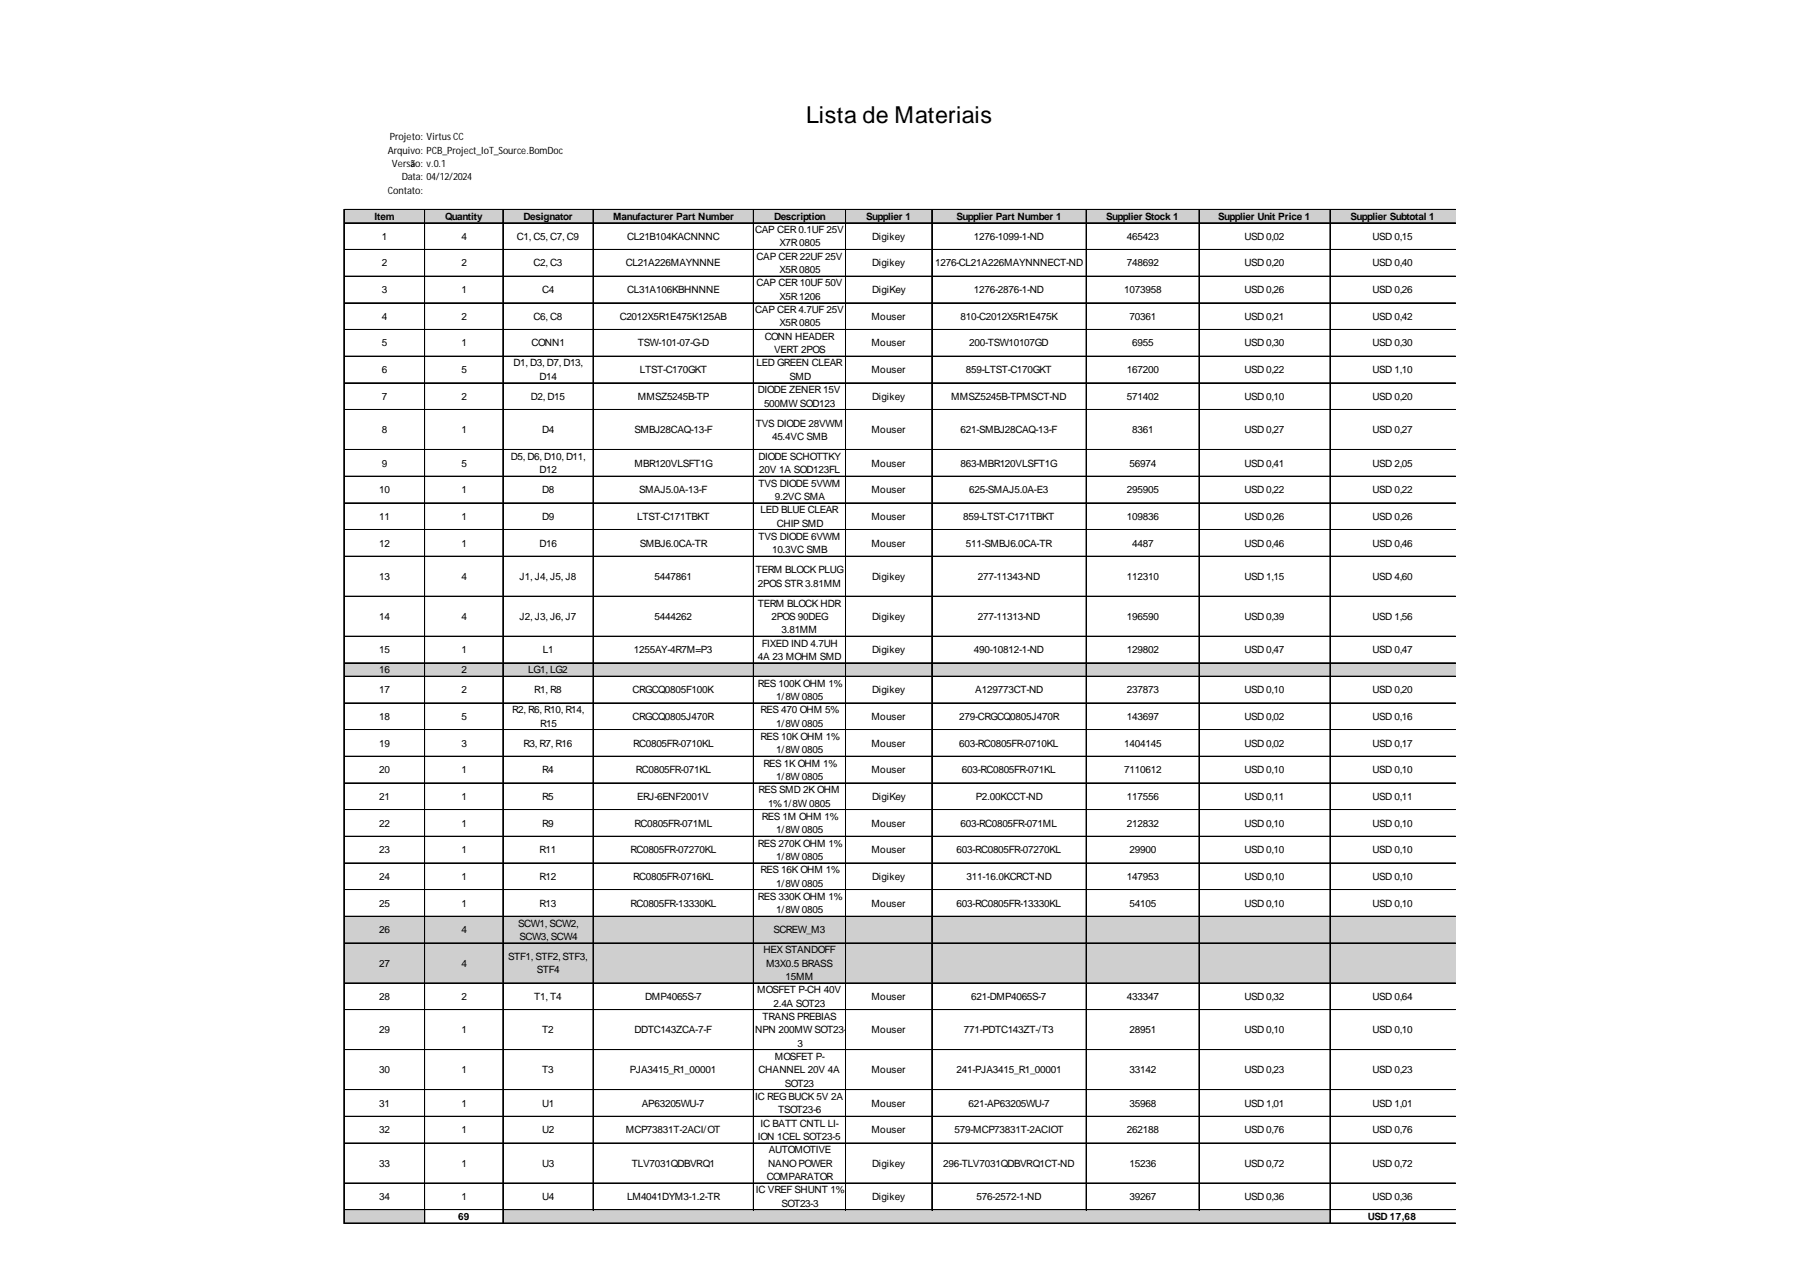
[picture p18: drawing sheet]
<svg xmlns="http://www.w3.org/2000/svg" width="297mm" height="210mm" viewBox="0 0 297 210" stroke-linecap="round" stroke-linejoin="round" font-family="sans-serif">
<defs><g id="words">
<text font-size="3.8" x="132.9" y="20.2">Lista de Materiais</text>
<g font-size="1.6">
<text x="64.3" y="23.1">Projeto: Virtus CC</text>
<text x="63.9" y="25.3">Arquivo: PCB_Project_IoT_Source.BomDoc</text>
<text x="64.6" y="27.5">Versão: v.0.1</text>
<text x="66.2" y="29.7">Data: 04/12/2024</text>
<text x="63.9" y="31.9">Contato:</text>
<text x="61.7" y="36.2">Item</text>
<text x="62.9" y="39.5">1</text>
<text x="73.4" y="36.2">Quantity</text>
<text x="76" y="39.5">4</text>
<text x="85.2" y="39.5">C1, C5, C7, C9</text>
<text x="86.3" y="36.2">Designator</text>
<text x="101" y="36.2">Manufacturer Part Number</text>
<text x="103.4" y="39.5">CL21B104KACNNNC</text>
<text x="124.5" y="38.4">CAP CER0.1UF 25V</text>
<text x="127.6" y="36.2">Description</text>
<text x="128.5" y="40.6">X7R0805</text>
<text x="142.8" y="36.2">Supplier 1</text>
<text x="143.8" y="39.5">Digikey</text>
<text x="157.7" y="36.2">Supplier Part Number 1</text>
<text x="160.5" y="39.5">1276-1099-1-ND</text>
<text x="182.3" y="36.2">Supplier Stock 1</text>
<text x="185.7" y="39.5">465423</text>
<text x="200.8" y="36.2">Supplier Unit Price 1</text>
<text x="205.1" y="39.5">USD 0,02</text>
<text x="222.6" y="36.2">Supplier Subtotal 1</text>
<text x="226.3" y="39.5">USD 0,15</text>
<text x="62.9" y="43.9">2</text>
<text x="76" y="43.9">2</text>
<text x="87.9" y="43.9">C2, C3</text>
<text x="103.1" y="43.9">CL21A226MAYNNNE</text>
<text x="124.7" y="42.8">CAP CER22UF 25V</text>
<text x="124.7" y="47.2">CAP CER10UF 50V</text>
<text x="128.5" y="45">X5R0805</text>
<text x="143.8" y="43.9">Digikey</text>
<text x="154.1" y="43.9">1276-CL21A226MAYNNNECT-ND</text>
<text x="185.7" y="43.9">748692</text>
<text x="205.1" y="43.9">USD 0,20</text>
<text x="226.3" y="43.9">USD 0,40</text>
<text x="62.9" y="48.3">3</text>
<text x="62.9" y="52.7">4</text>
<text x="76" y="48.3">1</text>
<text x="76" y="52.7">2</text>
<text x="87.9" y="52.7">C6, C8</text>
<text x="89.4" y="48.3">C4</text>
<text x="102.1" y="52.7">C2012X5R1E475K125AB</text>
<text x="103.4" y="48.3">CL31A106KBHNNNE</text>
<text x="124.5" y="51.6">CAP CER4.7UF 25V</text>
<text x="128.5" y="49.4">X5R1206</text>
<text x="128.5" y="53.8">X5R0805</text>
<text x="143.7" y="52.7">Mouser</text>
<text x="143.8" y="48.3">DigiKey</text>
<text x="158.3" y="52.7">810-C2012X5R1E475K</text>
<text x="160.5" y="48.3">1276-2876-1-ND</text>
<text x="185.3" y="48.3">1073958</text>
<text x="186.2" y="52.7">70361</text>
<text x="205.1" y="48.3">USD 0,26</text>
<text x="205.1" y="52.7">USD 0,21</text>
<text x="226.3" y="48.3">USD 0,26</text>
<text x="226.3" y="52.7">USD 0,42</text>
<text x="62.9" y="57.1">5</text>
<text x="76" y="57.1">1</text>
<text x="87.6" y="57.1">CONN1</text>
<text x="105.1" y="57.1">TSW-101-07-G-D</text>
<text x="126" y="56">CONN HEADER</text>
<text x="127.6" y="58.2">VERT 2POS</text>
<text x="143.7" y="57.1">Mouser</text>
<text x="159.7" y="57.1">200-TSW10107GD</text>
<text x="186.6" y="57.1">6955</text>
<text x="205.1" y="57.1">USD 0,30</text>
<text x="226.3" y="57.1">USD 0,30</text>
<text x="62.9" y="61.5">6</text>
<text x="62.9" y="65.9">7</text>
<text x="76" y="61.5">5</text>
<text x="76" y="65.9">2</text>
<text x="84.6" y="60.4">D1, D3, D7, D13,</text>
<text x="87.5" y="65.9">D2, D15</text>
<text x="88.9" y="62.6">D14</text>
<text x="105.1" y="65.9">MMSZ5245B-TP</text>
<text x="105.5" y="61.5">LTST-C170GKT</text>
<text x="124.7" y="60.4">LED GREEN CLEAR</text>
<text x="124.9" y="64.8">DIODE ZENER15V</text>
<text x="130.1" y="62.6">SMD</text>
<text x="143.7" y="61.5">Mouser</text>
<text x="143.8" y="65.9">Digikey</text>
<text x="156.8" y="65.9">MMSZ5245B-TPMSCT-ND</text>
<text x="159.2" y="61.5">859-LTST-C170GKT</text>
<text x="185.7" y="61.5">167200</text>
<text x="185.7" y="65.9">571402</text>
<text x="205.1" y="61.5">USD 0,22</text>
<text x="205.1" y="65.9">USD 0,10</text>
<text x="226.3" y="61.5">USD 1,10</text>
<text x="226.3" y="65.9">USD 0,20</text>
<text x="62.9" y="71.4">8</text>
<text x="76" y="71.4">1</text>
<text x="89.4" y="71.4">D4</text>
<text x="104.6" y="71.4">SMBJ28CAQ-13-F</text>
<text x="124.6" y="70.3">TVS DIODE 28VWM</text>
<text x="125.9" y="67">500MW SOD123</text>
<text x="143.7" y="71.4">Mouser</text>
<text x="158.3" y="71.4">621-SMBJ28CAQ-13-F</text>
<text x="186.6" y="71.4">8361</text>
<text x="205.1" y="71.4">USD 0,27</text>
<text x="226.3" y="71.4">USD 0,27</text>
<text x="62.9" y="76.9">9</text>
<text x="76" y="76.9">5</text>
<text x="84.2" y="75.8">D5, D6, D10, D11,</text>
<text x="104.6" y="76.9">MBR120VLSFT1G</text>
<text x="125.1" y="75.8">DIODE SCHOTTKY</text>
<text x="127.3" y="72.5">45.4VC SMB</text>
<text x="143.7" y="76.9">Mouser</text>
<text x="158.3" y="76.9">863-MBR120VLSFT1G</text>
<text x="186.2" y="76.9">56974</text>
<text x="205.1" y="76.9">USD 0,41</text>
<text x="226.3" y="76.9">USD 2,05</text>
<text x="62.5" y="81.3">10</text>
<text x="76" y="81.3">1</text>
<text x="88.9" y="78">D12</text>
<text x="89.4" y="81.3">D8</text>
<text x="105.3" y="81.3">SMAJ5.0A-13-F</text>
<text x="125.1" y="80.2">TVS DIODE 5VWM</text>
<text x="125.2" y="78">20V 1A SOD123FL</text>
<text x="127.7" y="82.4">9.2VC SMA</text>
<text x="143.7" y="81.3">Mouser</text>
<text x="159.7" y="81.3">625-SMAJ5.0A-E3</text>
<text x="185.7" y="81.3">295905</text>
<text x="205.1" y="81.3">USD 0,22</text>
<text x="226.3" y="81.3">USD 0,22</text>
<text x="62.5" y="85.7">11</text>
<text x="76" y="85.7">1</text>
<text x="89.4" y="85.7">D9</text>
<text x="105" y="85.7">LTST-C171TBKT</text>
<text x="125.1" y="89">TVS DIODE 6VWM</text>
<text x="125.4" y="84.6">LED BLUE CLEAR</text>
<text x="128" y="86.8">CHIP SMD</text>
<text x="143.7" y="85.7">Mouser</text>
<text x="158.8" y="85.7">859-LTST-C171TBKT</text>
<text x="185.7" y="85.7">109836</text>
<text x="205.1" y="85.7">USD 0,26</text>
<text x="226.3" y="85.7">USD 0,26</text>
<text x="62.5" y="90.1">12</text>
<text x="62.5" y="95.6">13</text>
<text x="76" y="90.1">1</text>
<text x="76" y="95.6">4</text>
<text x="85.6" y="95.6">J1, J4, J5, J8</text>
<text x="88.9" y="90.1">D16</text>
<text x="105.5" y="90.1">SMBJ6.0CA-TR</text>
<text x="107.9" y="95.6">5447861</text>
<text x="124.6" y="94.5">TERM BLOCK PLUG</text>
<text x="127.3" y="91.2">10.3VC SMB</text>
<text x="143.7" y="90.1">Mouser</text>
<text x="143.8" y="95.6">Digikey</text>
<text x="159.2" y="90.1">511-SMBJ6.0CA-TR</text>
<text x="161.2" y="95.6">277-11343-ND</text>
<text x="185.7" y="95.6">112310</text>
<text x="186.6" y="90.1">4487</text>
<text x="205.1" y="90.1">USD 0,46</text>
<text x="205.1" y="95.6">USD 1,15</text>
<text x="226.3" y="90.1">USD 0,46</text>
<text x="226.3" y="95.6">USD 4,60</text>
<text x="124.9" y="96.7">2POS STR3.81MM</text>
<text x="124.9" y="100">TERM BLOCK HDR</text>
<text x="62.5" y="102.2">14</text>
<text x="62.5" y="107.7">15</text>
<text x="76" y="102.2">4</text>
<text x="76" y="107.7">1</text>
<text x="85.6" y="102.2">J2, J3, J6, J7</text>
<text x="89.5" y="107.7">L1</text>
<text x="104.5" y="107.7">1255AY-4R7M=P3</text>
<text x="107.9" y="102.2">5444262</text>
<text x="125.6" y="106.6">FIXED IND 4.7UH</text>
<text x="127.1" y="102.2">2POS 90DEG</text>
<text x="128.8" y="104.4">3.81MM</text>
<text x="143.8" y="102.2">Digikey</text>
<text x="143.8" y="107.7">Digikey</text>
<text x="160.5" y="107.7">490-10812-1-ND</text>
<text x="161.2" y="102.2">277-11313-ND</text>
<text x="185.7" y="102.2">196590</text>
<text x="185.7" y="107.7">129802</text>
<text x="205.1" y="102.2">USD 0,39</text>
<text x="205.1" y="107.7">USD 0,47</text>
<text x="226.3" y="102.2">USD 1,56</text>
<text x="226.3" y="107.7">USD 0,47</text>
<text x="62.5" y="111">16</text>
<text x="76" y="111">2</text>
<text x="87.1" y="111">LG1, LG2</text>
<text x="124.9" y="108.8">4A 23 MOHM SMD</text>
<text x="124.9" y="113.2">RES 100K OHM 1%</text>
<text x="62.5" y="114.3">17</text>
<text x="62.5" y="118.7">18</text>
<text x="76" y="114.3">2</text>
<text x="76" y="118.7">5</text>
<text x="84.4" y="117.6">R2, R6, R10, R14,</text>
<text x="88.1" y="114.3">R1, R8</text>
<text x="89" y="119.8">R15</text>
<text x="104.2" y="114.3">CRGCQ0805F100K</text>
<text x="104.2" y="118.7">CRGCQ0805J470R</text>
<text x="125.4" y="117.6">RES 470 OHM 5%</text>
<text x="127.9" y="115.4">1/8W 0805</text>
<text x="127.9" y="119.8">1/8W 0805</text>
<text x="143.7" y="118.7">Mouser</text>
<text x="143.8" y="114.3">Digikey</text>
<text x="158.1" y="118.7">279-CRGCQ0805J470R</text>
<text x="160.7" y="114.3">A129773CT-ND</text>
<text x="185.7" y="114.3">237873</text>
<text x="185.7" y="118.7">143697</text>
<text x="205.1" y="114.3">USD 0,10</text>
<text x="205.1" y="118.7">USD 0,02</text>
<text x="226.3" y="114.3">USD 0,20</text>
<text x="226.3" y="118.7">USD 0,16</text>
<text x="62.5" y="123.1">19</text>
<text x="76" y="123.1">3</text>
<text x="86.3" y="123.1">R3, R7, R16</text>
<text x="104.4" y="123.1">RC0805FR-0710KL</text>
<text x="125.4" y="122">RES 10K OHM 1%</text>
<text x="127.9" y="124.2">1/8W 0805</text>
<text x="143.7" y="123.1">Mouser</text>
<text x="158.1" y="123.1">603-RC0805FR-0710KL</text>
<text x="185.3" y="123.1">1404145</text>
<text x="205.1" y="123.1">USD 0,02</text>
<text x="226.3" y="123.1">USD 0,17</text>
<text x="62.5" y="127.5">20</text>
<text x="62.5" y="131.9">21</text>
<text x="76" y="127.5">1</text>
<text x="76" y="131.9">1</text>
<text x="89.4" y="127.5">R4</text>
<text x="89.4" y="131.9">R5</text>
<text x="104.8" y="127.5">RC0805FR-071KL</text>
<text x="105" y="131.9">ERJ-6ENF2001V</text>
<text x="125.1" y="130.8">RES SMD 2K OHM</text>
<text x="125.8" y="126.4">RES 1K OHM 1%</text>
<text x="127.9" y="128.6">1/8W 0805</text>
<text x="143.7" y="127.5">Mouser</text>
<text x="143.8" y="131.9">DigiKey</text>
<text x="158.5" y="127.5">603-RC0805FR-071KL</text>
<text x="160.8" y="131.9">P2.00KCCT-ND</text>
<text x="185.3" y="127.5">7110612</text>
<text x="185.7" y="131.9">117556</text>
<text x="205.1" y="127.5">USD 0,10</text>
<text x="205.1" y="131.9">USD 0,11</text>
<text x="226.3" y="127.5">USD 0,10</text>
<text x="226.3" y="131.9">USD 0,11</text>
<text x="62.5" y="136.3">22</text>
<text x="76" y="136.3">1</text>
<text x="89.4" y="136.3">R9</text>
<text x="104.6" y="136.3">RC0805FR-071ML</text>
<text x="125.6" y="135.2">RES 1M OHM 1%</text>
<text x="126.6" y="133">1%1/8W 0805</text>
<text x="127.9" y="137.4">1/8W 0805</text>
<text x="143.7" y="136.3">Mouser</text>
<text x="158.3" y="136.3">603-RC0805FR-071ML</text>
<text x="185.7" y="136.3">212832</text>
<text x="205.1" y="136.3">USD 0,10</text>
<text x="226.3" y="136.3">USD 0,10</text>
<text x="62.5" y="140.7">23</text>
<text x="76" y="140.7">1</text>
<text x="88.9" y="140.7">R11</text>
<text x="103.9" y="140.7">RC0805FR-07270KL</text>
<text x="124.9" y="139.6">RES 270K OHM 1%</text>
<text x="125.4" y="144">RES 16K OHM 1%</text>
<text x="127.9" y="141.8">1/8W 0805</text>
<text x="143.7" y="140.7">Mouser</text>
<text x="157.7" y="140.7">603-RC0805FR-07270KL</text>
<text x="186.2" y="140.7">29900</text>
<text x="205.1" y="140.7">USD 0,10</text>
<text x="226.3" y="140.7">USD 0,10</text>
<text x="62.5" y="145.1">24</text>
<text x="62.5" y="149.5">25</text>
<text x="76" y="145.1">1</text>
<text x="76" y="149.5">1</text>
<text x="88.9" y="145.1">R12</text>
<text x="88.9" y="149.5">R13</text>
<text x="103.9" y="149.5">RC0805FR-13330KL</text>
<text x="104.4" y="145.1">RC0805FR-0716KL</text>
<text x="124.9" y="148.4">RES 330K OHM 1%</text>
<text x="127.9" y="146.2">1/8W 0805</text>
<text x="143.7" y="149.5">Mouser</text>
<text x="143.8" y="145.1">Digikey</text>
<text x="157.7" y="149.5">603-RC0805FR-13330KL</text>
<text x="159.3" y="145.1">311-16.0KCRCT-ND</text>
<text x="185.7" y="145.1">147953</text>
<text x="186.2" y="149.5">54105</text>
<text x="205.1" y="145.1">USD 0,10</text>
<text x="205.1" y="149.5">USD 0,10</text>
<text x="226.3" y="145.1">USD 0,10</text>
<text x="226.3" y="149.5">USD 0,10</text>
<text x="62.5" y="153.9">26</text>
<text x="76" y="153.9">4</text>
<text x="85.4" y="152.8">SCW1, SCW2,</text>
<text x="85.6" y="155">SCW3, SCW4</text>
<text x="127.5" y="153.9">SCREW_M3</text>
<text x="127.9" y="150.6">1/8W 0805</text>
<text x="62.5" y="159.4">27</text>
<text x="76" y="159.4">4</text>
<text x="83.8" y="158.3">STF1, STF2, STF3,</text>
<text x="88.5" y="160.5">STF4</text>
<text x="125.8" y="157.2">HEX STANDOFF</text>
<text x="126.3" y="159.4">M3X0.5 BRASS</text>
<text x="129.5" y="161.6">15MM</text>
<text x="62.5" y="164.9">28</text>
<text x="76" y="164.9">2</text>
<text x="88.1" y="164.9">T1, T4</text>
<text x="106.3" y="164.9">DMP4065S-7</text>
<text x="124.8" y="163.8">MOSFET P-CH 40V</text>
<text x="127.5" y="166">2.4A SOT23</text>
<text x="143.7" y="164.9">Mouser</text>
<text x="160.1" y="164.9">621-DMP4065S-7</text>
<text x="185.7" y="164.9">433347</text>
<text x="205.1" y="164.9">USD 0,32</text>
<text x="226.3" y="164.9">USD 0,64</text>
<text x="62.5" y="170.4">29</text>
<text x="76" y="170.4">1</text>
<text x="89.4" y="170.4">T2</text>
<text x="104.6" y="170.4">DDTC143ZCA-7-F</text>
<text x="124.5" y="170.4">NPN 200MW SOT23-</text>
<text x="125.7" y="168.2">TRANS PREBIAS</text>
<text x="131.4" y="172.6">3</text>
<text x="143.7" y="170.4">Mouser</text>
<text x="158.9" y="170.4">771-PDTC143ZT-/T3</text>
<text x="186.2" y="170.4">28951</text>
<text x="205.1" y="170.4">USD 0,10</text>
<text x="226.3" y="170.4">USD 0,10</text>
<text x="62.5" y="177">30</text>
<text x="76" y="177">1</text>
<text x="89.4" y="177">T3</text>
<text x="103.8" y="177">PJA3415_R1_00001</text>
<text x="125.1" y="177">CHANNEL 20V 4A</text>
<text x="127.7" y="174.8">MOSFET P-</text>
<text x="129.4" y="179.2">SOT23</text>
<text x="143.7" y="177">Mouser</text>
<text x="157.7" y="177">241-PJA3415_R1_00001</text>
<text x="186.2" y="177">33142</text>
<text x="205.1" y="177">USD 0,23</text>
<text x="226.3" y="177">USD 0,23</text>
<text x="62.5" y="182.5">31</text>
<text x="76" y="182.5">1</text>
<text x="89.4" y="182.5">U1</text>
<text x="105.8" y="182.5">AP63205WU-7</text>
<text x="124.5" y="181.4">IC REGBUCK 5V 2A</text>
<text x="125.4" y="185.8">IC BATT CNTL LI-</text>
<text x="128.2" y="183.6">TSOT23-6</text>
<text x="143.7" y="182.5">Mouser</text>
<text x="159.6" y="182.5">621-AP63205WU-7</text>
<text x="186.2" y="182.5">35968</text>
<text x="205.1" y="182.5">USD 1,01</text>
<text x="226.3" y="182.5">USD 1,01</text>
<text x="62.5" y="186.9">32</text>
<text x="76" y="186.9">1</text>
<text x="89.4" y="186.9">U2</text>
<text x="103.1" y="186.9">MCP73831T-2ACI/OT</text>
<text x="124.9" y="188">ION 1CEL SOT23-5</text>
<text x="126.7" y="190.2">AUTOMOTIVE</text>
<text x="143.7" y="186.9">Mouser</text>
<text x="157.3" y="186.9">579-MCP73831T-2ACIOT</text>
<text x="185.7" y="186.9">262188</text>
<text x="205.1" y="186.9">USD 0,76</text>
<text x="226.3" y="186.9">USD 0,76</text>
<text x="62.5" y="192.4">33</text>
<text x="62.5" y="197.9">34</text>
<text x="76" y="192.4">1</text>
<text x="76" y="197.9">1</text>
<text x="89.4" y="192.4">U3</text>
<text x="89.4" y="197.9">U4</text>
<text x="103.4" y="197.9">LM4041DYM3-1.2-TR</text>
<text x="104.1" y="192.4">TLV7031QDBVRQ1</text>
<text x="124.6" y="196.8">IC VREF SHUNT 1%</text>
<text x="126.4" y="194.6">COMPARATOR</text>
<text x="126.6" y="192.4">NANOPOWER</text>
<text x="143.8" y="192.4">Digikey</text>
<text x="143.8" y="197.9">Digikey</text>
<text x="155.5" y="192.4">296-TLV7031QDBVRQ1CT-ND</text>
<text x="161" y="197.9">576-2572-1-ND</text>
<text x="186.2" y="192.4">15236</text>
<text x="186.2" y="197.9">39267</text>
<text x="205.1" y="192.4">USD 0,72</text>
<text x="205.1" y="197.9">USD 0,36</text>
<text x="226.3" y="192.4">USD 0,72</text>
<text x="226.3" y="197.9">USD 0,36</text>
<text x="75.5" y="201.2">69</text>
<text x="128.8" y="199">SOT23-3</text>
<text x="225.5" y="201.2">USD 17,68</text>
</g>
</g></defs>
<g fill="#d0cece">
<path d="M56.7 34.5h183.2v2.3h-183.2z"/>
<path d="M56.7 109.3h183.2v2.3h-183.2z"/>
<path d="M56.7 151.1h183.2v11.1h-183.2z"/>
<path d="M56.7 199.4h13.4v2.4h-13.4z"/>
<path d="M82.9 199.4h136.4v2.4h-136.4z"/>
</g>
<g fill="none" stroke="#000" stroke-width=".16">
<path d="M56.7 34.5v167.3M56.8 34.5h183.1M56.8 34.6h183.1M56.8 36.7h183.1M56.8 36.8h183.1M70 34.6v167.2M82.9 34.6v167.2M97.7 34.6v165M97.8 34.6v165M124.2 34.6v165M139.4 34.6v165M153.6 34.6v165"/>
<path d="M179 34.6v165M179.1 34.6v165M197.6 34.6v165M197.7 34.6v165M219.2 34.6v167.2M219.3 34.6v167.2M56.8 41.1h183.1M56.8 41.2h183.1M56.8 45.5h183.1M56.8 45.6h183.1M56.8 49.9h183.1M56.8 50h183.1"/>
<path d="M56.8 54.3h183.1M56.8 54.4h183.1M56.8 58.7h183.1M56.8 58.8h183.1M56.8 63.1h183.1M56.8 63.2h183.1M56.8 67.5h183.1M56.8 67.6h183.1M56.8 74.1h183.1M56.8 74.2h183.1M56.8 78.5h183.1M56.8 78.6h183.1"/>
<path d="M56.8 82.9h183.1M56.8 83h183.1M56.8 87.3h183.1M56.8 87.4h183.1M56.8 91.7h183.1M56.8 91.8h183.1M56.8 98.3h183.1M56.8 98.4h183.1M56.8 104.9h183.1M56.8 105h183.1M56.8 109.3h183.1M56.8 111.5h183.1"/>
<path d="M56.8 115.9h183.1M56.8 120.3h183.1M56.8 124.7h183.1M56.8 129.1h183.1M56.8 133.5h183.1M56.8 137.9h183.1M56.8 142.3h183.1M56.8 146.7h183.1M56.8 151.1h183.1M56.8 155.5h183.1M56.8 162.1h183.1M56.8 166.5h183.1"/>
<path d="M56.8 173.1h183.1M56.8 179.7h183.1M56.8 184.1h183.1M56.8 188.5h183.1M56.8 195.1h183.1M56.8 199.4h183.1M56.8 199.5h183.1M56.8 201.6h183.1M56.8 201.7h183.1"/>
</g>
<use href="#words"/>
</svg>
